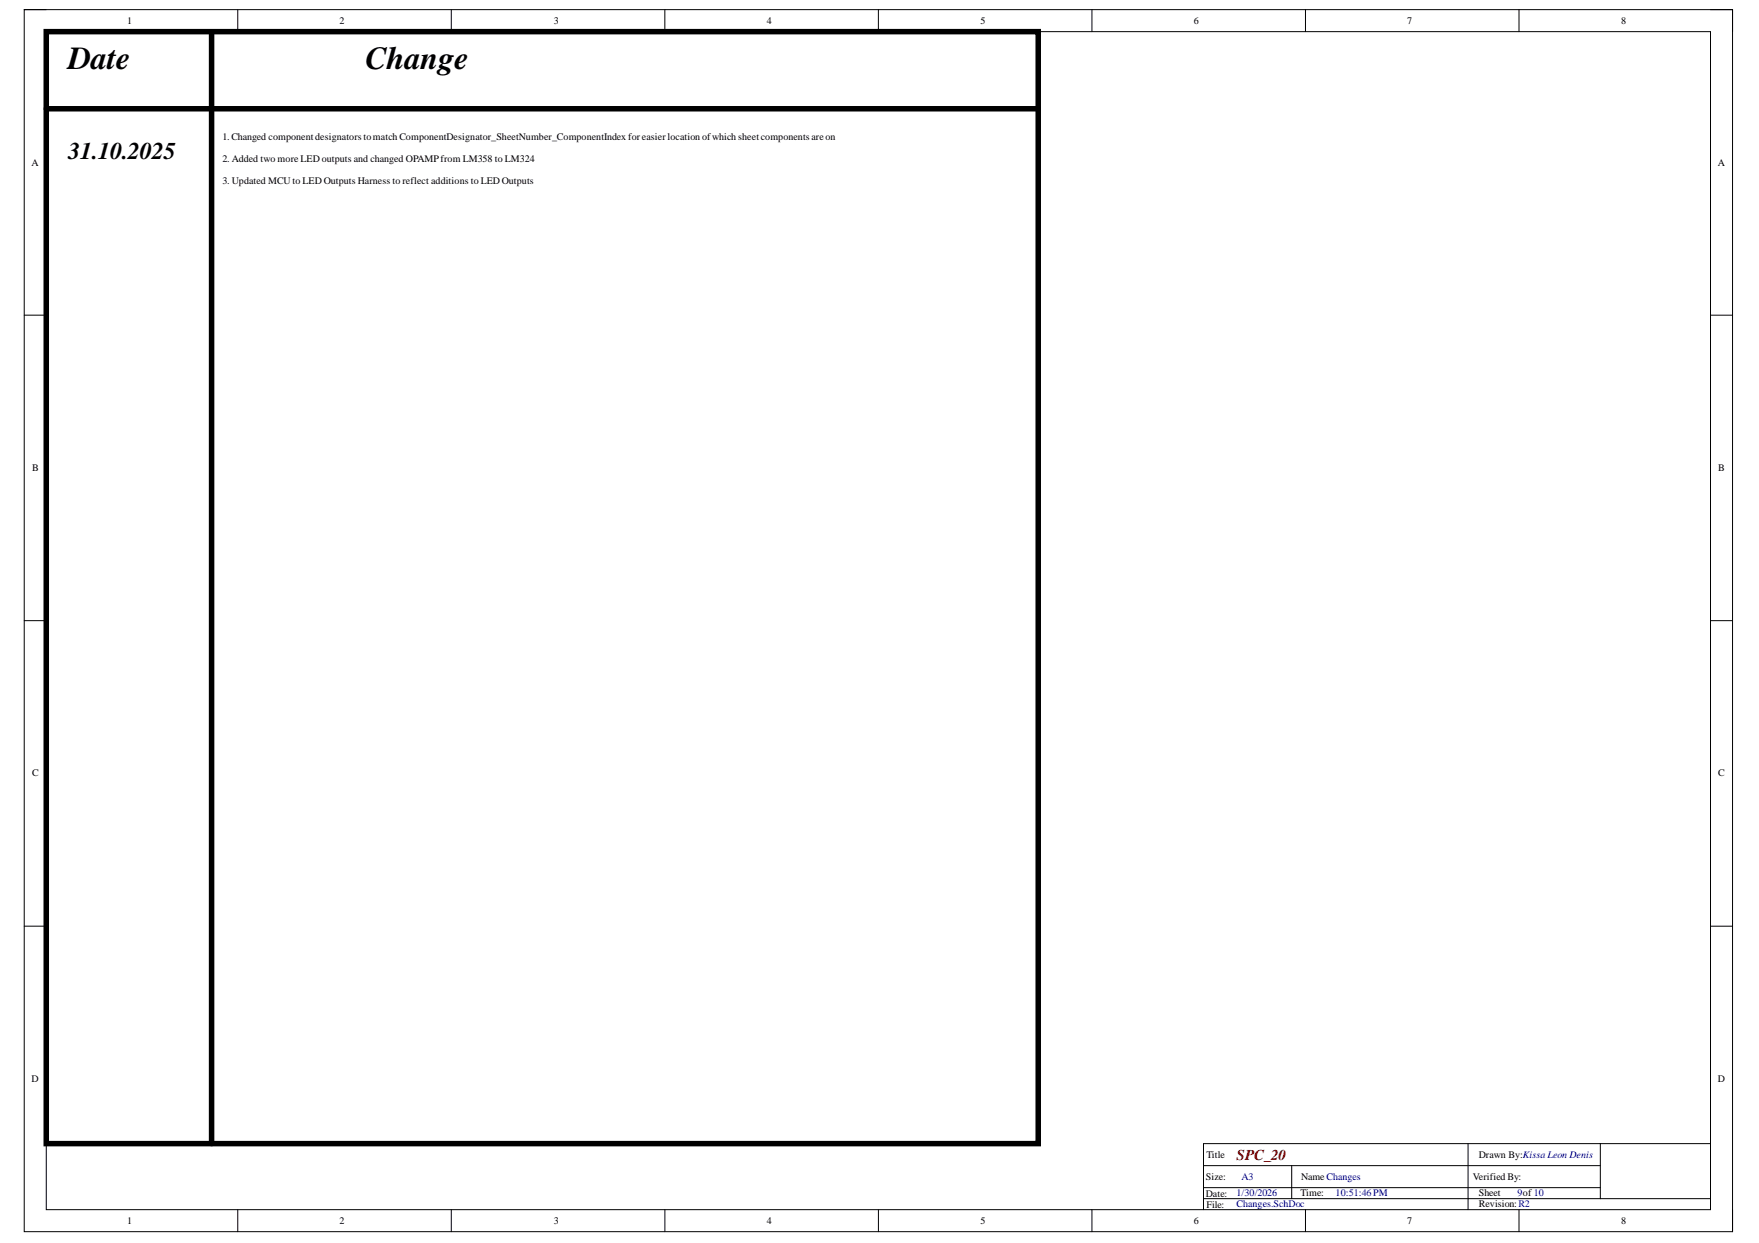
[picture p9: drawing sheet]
<svg xmlns="http://www.w3.org/2000/svg" width="297mm" height="210mm" viewBox="0 0 297 210" stroke-linecap="round" stroke-linejoin="round" font-family="sans-serif">
<defs><g id="words">
<g font-size="5.4">
<text x="11.5" y="11.6">Date</text>
<text x="61.7" y="11.6">Change</text>
</g>
<text font-size="4.1" x="11.5" y="26.8">31.10.2025</text>
<text font-size="2.5" fill="#800000" x="208.8" y="195.8">SPC_20</text>
<g font-size="1.7">
<text x="21.5" y="4.1">1</text>
<text x="57.3" y="4.1">2</text>
<text x="93.5" y="4.1">3</text>
<text x="129.5" y="4.1">4</text>
<text x="165.6" y="4.1">5</text>
<text x="201.6" y="4.1">6</text>
<text x="237.6" y="4.1">7</text>
<text x="273.8" y="4.1">8</text>
<text x="37.5" y="23.6">1. Changed componentdesignatorstomatch ComponentDesignator_SheetNumber_ComponentIndex foreasierlocation ofwhich sheetcomponentsareon</text>
<text x="5.3" y="28">A</text>
<text x="37.5" y="27.3">2. Added two more LED outputs and changed OPAMPfrom LM358 to LM324</text>
<text x="290.1" y="28">A</text>
<text x="37.5" y="31">3. Updated MCU to LED Outputs Harness to reflect additions to LED Outputs</text>
<text x="5.4" y="79.6">B</text>
<text x="290.2" y="79.6">B</text>
<text x="5.4" y="131.1">C</text>
<text x="290.2" y="131.1">C</text>
<text x="5.3" y="182.7">D</text>
<text x="290.1" y="182.7">D</text>
<text x="203.7" y="195.5">Title</text>
<text x="249.7" y="195.5">Drawn By:Kissa Leon Denis</text>
<text x="203.6" y="199.2">Size:</text>
<text x="203.6" y="202.1">Date:</text>
<text x="203.7" y="203.9">File:</text>
<text x="219.6" y="202">Time:</text>
<text x="219.7" y="199.2">Name Changes</text>
<text x="248.7" y="199.2">Verified By:</text>
<text x="249.7" y="202">Sheet</text>
<text x="249.7" y="203.9">Revision:R2</text>
<text x="21.5" y="206.6">1</text>
<text x="57.3" y="206.6">2</text>
<text x="93.5" y="206.6">3</text>
<text x="129.5" y="206.6">4</text>
<text x="165.6" y="206.6">5</text>
<text x="201.6" y="206.6">6</text>
<text x="237.6" y="206.6">7</text>
<text x="273.8" y="206.6">8</text>
</g>
<g font-size="1.7" fill="#000080">
<text x="208.8" y="202">1/30/2026</text>
<text x="208.8" y="203.9">Changes.SchDoc</text>
<text x="209.6" y="199.2">A3</text>
<text x="225.5" y="202">10:51:46 PM</text>
<text x="256.2" y="202">9of 10</text>
</g>
</g></defs>
<path d="M4.1 1.6h288.5v206.4h-288.5z" fill="none" stroke="#000" stroke-width=".17"/>
<path d="M7.8 5.3h281v199h-281z" fill-rule="evenodd" fill="#fff"/>
<g fill="none" stroke="#000" stroke-width=".17">
<path d="M4.1 1.6h3.7M7.8 5.3h281v199h-281zM40.1 1.6v3.7M76.2 1.6v3.7M112.3 1.6v3.7M148.3 1.6v3.7M184.4 1.6v3.7M220.5 1.6v3.7M256.5 1.6v3.7M288.8 1.6h3.8v3.7M4.1 53.2h3.7M288.8 53.2h3.8"/>
<path d="M4.1 104.8h3.7M288.8 104.8h3.8M4.1 156.4h3.7M288.8 156.4h3.8M203.2 196.8h67M218.1 196.8v5.6M247.9 193.1v11.2M270.2 193.1v9.3M288.8 193.1h-85.6v11.2M40.1 204.3v3.7M76.2 204.3v3.7M112.3 204.3v3.7"/>
<path d="M148.3 204.3v3.7M184.4 204.3v3.7M203.2 202.4h85.6M203.2 200.6h67M220.5 204.3v3.7M256.5 204.3v3.7M292.6 204.3v3.7"/>
</g>
<path d="M7.8 5.3h167.5v187.8h-167.5zM7.8 18.4h167.5M35.7 5.3v187.8" fill="none" stroke="#000" stroke-width=".93"/>
<path d="M37.6 22.1h132.1v11.1h-132.1z" fill-rule="evenodd" fill="#fff"/>
<path d="M37.6 22.1h132.1v11.1h-132.1z" fill="none" stroke="#fff" stroke-width=".17"/>
<use href="#words"/>
</svg>
